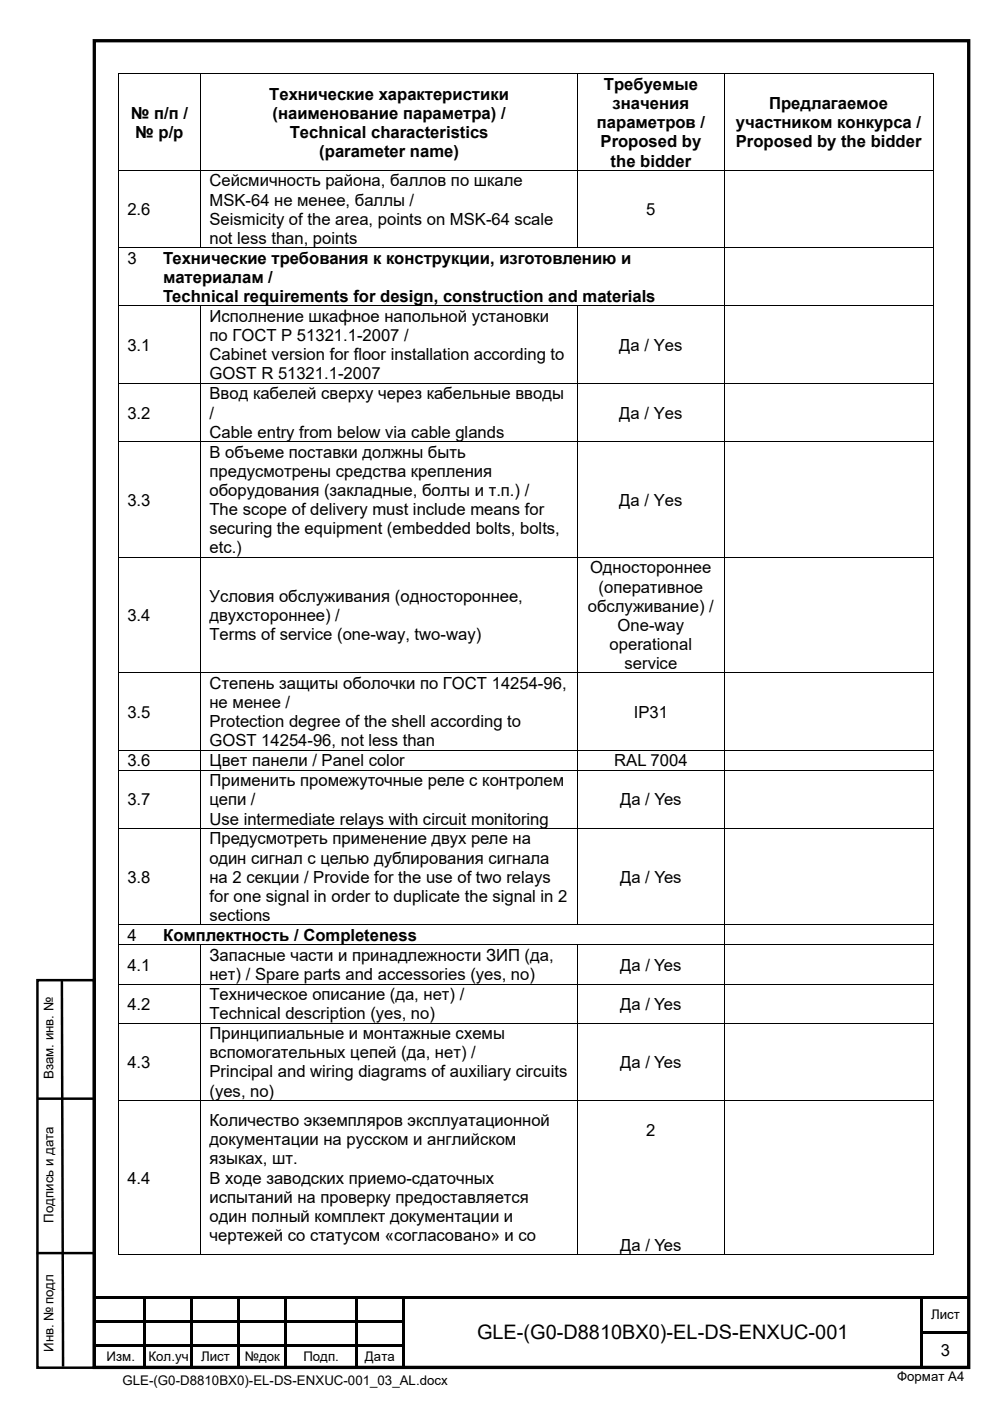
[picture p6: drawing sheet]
<svg xmlns="http://www.w3.org/2000/svg" width="210mm" height="297mm" viewBox="0 0 210 297" stroke-linecap="round" stroke-linejoin="round" font-family="sans-serif">
<defs><g id="words">
<text font-size="4.2" x="101.2" y="283.9">GLE-(G0-D8810BX0)-EL-DS-ENXUC-001</text>
<g font-size="3.5">
<text x="57.1" y="21.1">Технические характеристики</text>
<text x="128.1" y="19.1">Требуемые</text>
<text x="129.9" y="23.1">значения</text>
<text x="163.1" y="23.1">Предлагаемое</text>
<text x="27.7" y="25.2">№ п/п /</text>
<text x="28.7" y="29.2">№ p/p</text>
<text x="57.8" y="25.2">(наименование параметра) /</text>
<text x="61.4" y="29.2">Technical characteristics</text>
<text x="126.6" y="27.2">параметров /</text>
<text x="156.1" y="27.2">участником конкурса /</text>
<text x="67.7" y="33.3">(parameter name)</text>
<text x="127.4" y="31.3">Proposed by</text>
<text x="129.5" y="35.3">the bidder</text>
<text x="156.1" y="31.3">Proposed by the bidder</text>
<text x="44.4" y="39.5">Сейсмичность района, баллов по шкале</text>
<text x="27" y="45.6">2.6</text>
<text x="44.4" y="43.6">MSK-64 не менее, баллы /</text>
<text x="44.4" y="47.7">Seismicity of the area, points on MSK-64 scale</text>
<text x="137.1" y="45.6">5</text>
<text x="44.4" y="51.7">not less than, points</text>
<text x="27" y="55.9">3</text>
<text x="34.6" y="55.9">Технические требования к конструкции, изготовлению и</text>
<text x="34.6" y="60">материалам /</text>
<text x="34.6" y="64.1">Technical requirements for design, construction and materials</text>
<text x="44.4" y="68.3">Исполнение шкафное напольной установки</text>
<text x="27" y="74.4">3.1</text>
<text x="44.4" y="72.3">по ГОСТ Р 51321.1-2007 /</text>
<text x="44.4" y="76.4">Cabinet version for floor installation according to</text>
<text x="131.4" y="74.4">Да / Yes</text>
<text x="44.4" y="80.5">GOST R 51321.1-2007</text>
<text x="27" y="88.8">3.2</text>
<text x="44.4" y="84.7">Ввод кабелей сверху через кабельные вводы</text>
<text x="44.4" y="88.8">/</text>
<text x="131.4" y="88.8">Да / Yes</text>
<text x="44.4" y="92.8">Cable entry from below via cable glands</text>
<text x="44.4" y="97">В объеме поставки должны быть</text>
<text x="44.4" y="101.1">предусмотрены средства крепления</text>
<text x="27" y="107.2">3.3</text>
<text x="44.4" y="105.2">оборудования (закладные, болты и т.п.) /</text>
<text x="131.4" y="107.2">Да / Yes</text>
<text x="44.4" y="109.2">The scope of delivery must include means for</text>
<text x="44.4" y="113.3">securing the equipment (embedded bolts, bolts,</text>
<text x="44.4" y="117.3">etc.)</text>
<text x="125.2" y="121.6">Одностороннее</text>
<text x="127" y="125.6">(оперативное</text>
<text x="27" y="131.7">3.4</text>
<text x="44.4" y="127.6">Условия обслуживания (одностороннее,</text>
<text x="44.4" y="131.7">двухстороннее) /</text>
<text x="124.7" y="129.7">обслуживание) /</text>
<text x="44.4" y="135.8">Terms of service (one-way, two-way)</text>
<text x="129.3" y="137.8">operational</text>
<text x="131" y="133.7">One-way</text>
<text x="132.5" y="141.8">service</text>
<text x="44.4" y="146.1">Степень защиты оболочки по ГОСТ 14254-96,</text>
<text x="27" y="152.2">3.5</text>
<text x="44.4" y="150.1">не менее /</text>
<text x="44.4" y="154.2">Protection degree of the shell according to</text>
<text x="134.4" y="152.2">IP31</text>
<text x="44.4" y="158.2">GOST 14254-96, not less than</text>
<text x="27" y="162.5">3.6</text>
<text x="44.4" y="162.5">Цвет панели / Panel сolor</text>
<text x="44.4" y="166.7">Применить промежуточные реле с контролем</text>
<text x="130.3" y="162.5">RAL 7004</text>
<text x="27" y="170.8">3.7</text>
<text x="44.4" y="170.8">цепи /</text>
<text x="131.5" y="170.8">Да / Yes</text>
<text x="44.4" y="174.8">Use intermediate relays with circuit monitoring</text>
<text x="44.4" y="179">Предусмотреть применение двух реле на</text>
<text x="44.4" y="183.1">один сигнал с целью дублирования сигнала</text>
<text x="27" y="187.2">3.8</text>
<text x="44.4" y="191.2">for one signal in order to duplicate the signal in 2</text>
<text x="44.4" y="187.2">на 2 секции / Provide for the use of two relays</text>
<text x="131.5" y="187.2">Да / Yes</text>
<text x="44.4" y="195.3">sections</text>
<text x="27" y="199.5">4</text>
<text x="34.6" y="199.5">Комплектность / Completeness</text>
<text x="44.4" y="203.8">Запасные части и принадлежности ЗИП (да,</text>
<text x="27" y="205.8">4.1</text>
<text x="44.4" y="207.8">нет) / Spare parts and accessories (yes, no)</text>
<text x="131.6" y="205.8">Да / Yes</text>
<text x="27" y="214.1">4.2</text>
<text x="44.4" y="212">Техническое описание (да, нет) /</text>
<text x="131.6" y="214.1">Да / Yes</text>
<text x="44.4" y="216.1">Technical description (yes, no)</text>
<text x="44.4" y="220.3">Принципиальные и монтажные схемы</text>
<text x="27" y="226.4">4.3</text>
<text x="44.4" y="224.4">вспомогательных цепей (да, нет) /</text>
<text x="131.6" y="226.4">Да / Yes</text>
<text x="44.4" y="228.4">Principal and wiring diagrams of auxiliary circuits</text>
<text x="44.4" y="232.5">(yes, no)</text>
<text x="44.4" y="238.8">Количество экземпляров эксплуатационной</text>
<text x="44.4" y="242.8">документации на русском и английском</text>
<text x="137.1" y="240.8">2</text>
<text x="27" y="250.9">4.4</text>
<text x="44.4" y="246.9">языках, шт.</text>
<text x="44.4" y="250.9">В ходе заводских приемо-сдаточных</text>
<text x="44.4" y="255">испытаний на проверку предоставляется</text>
<text x="44.4" y="259">один полный комплект документации и</text>
<text x="44.4" y="263.1">чертежей со статусом «согласовано» и со</text>
<text x="131.6" y="265.1">Да / Yes</text>
<text x="199.6" y="287.4">3</text>
</g>
<g font-size="2.8">
<text x="11.4" y="228.8" transform="rotate(-90 11.4 228.8)">Взам. инв. №</text>
<text x="11.4" y="259.2" transform="rotate(-90 11.4 259.2)">Подпись и дата</text>
<text x="197.5" y="279.7">Лист</text>
<text x="11.4" y="286.6" transform="rotate(-90 11.4 286.6)">Инв. № подл</text>
<text x="22.6" y="288.5">Изм.</text>
<text x="26" y="293.6">GLE-(G0-D8810BX0)-EL-DS-ENXUC-001_03_AL.docx</text>
<text x="31.5" y="288.5">Кол.уч</text>
<text x="42.6" y="288.5">Лист</text>
<text x="51.9" y="288.5">№док</text>
<text x="64.3" y="288.5">Подп.</text>
<text x="77.4" y="288.5">Дата</text>
<text x="190.3" y="292.8">Формат А4</text>
</g>
</g></defs>
<path d="M20 8.6h185.5v281.3h-185.5z" fill="none" stroke="#000" stroke-width=".71" stroke-linecap="butt"/>
<g fill="#000">
<path d="M20.5 274.9h65.3v.5h-65.3zM30.5 275.4h.5v4.5h-.5zM40.4 275.4h.6v4.5h-.6zM50.4 275.4h.5v4.5h-.5zM60.4 275.4h.5v4.5h-.5zM75.3 275.4h.6v4.5h-.6zM85.3 275.4h.5v4.5h-.5zM85.8 274.9h109.5v.5h-109.5zM195.3 274.9h10.2v.5h-10.2zM195.3 275.4h.5v4.5h-.5zM20.5 279.9h65.3v.5h-65.3zM20.5 285h65.3v.5h-65.3z"/>
<path d="M30.5 280.4h.5v1.9h-.5zM30.5 282.3h.5v.6h-.5zM30.5 282.9h.5v2.1h-.5zM30.5 285.5h.5v4.5h-.5zM40.4 280.4h.6v1.9h-.6zM40.4 282.3h.6v.6h-.6zM40.4 282.9h.6v2.1h-.6zM40.4 285.5h.6v4.5h-.6zM50.4 280.4h.5v1.9h-.5zM50.4 282.3h.5v.6h-.5zM50.4 282.9h.5v2.1h-.5zM50.4 285.5h.5v4.5h-.5z"/>
<path d="M60.4 280.4h.5v1.9h-.5zM60.4 282.3h.5v.6h-.5zM60.4 282.9h.5v2.1h-.5zM60.4 285.5h.5v4.5h-.5zM75.3 280.4h.6v1.9h-.6zM75.3 282.3h.6v.6h-.6zM75.3 282.9h.6v2.1h-.6zM75.3 285.5h.6v4.5h-.6zM85.3 280.4h.5v1.9h-.5zM85.3 282.3h.5v.6h-.5zM85.3 282.9h.5v2.1h-.5zM85.3 285.5h.5v4.5h-.5z"/>
<path d="M195.3 279.9h.5v.5h-.5zM195.3 280.4h.5v1.9h-.5zM195.3 282.3h10.2v.6h-10.2zM195.3 282.9h.5v2.1h-.5zM195.3 285h.5v.5h-.5zM195.3 285.5h.5v4.5h-.5z"/>
</g>
<g fill="#fff">
<path d="M8.6 236.7h3.3v24.6h-3.3z"/>
<path d="M8.6 267h4.6v22.8h-4.6z"/>
<path d="M8.6 207.5h3.3v25.5h-3.3z"/>
<path d="M14.7 208.5h4.1v22.6h-4.1z"/>
</g>
<path d="M7.9 207.8h12v82.2h-12zM13.1 207.6l.3 82.2M7.9 232.9h12M7.8 265.7h12" fill="none" stroke="#000" stroke-width=".53"/>
<path d="M25 15.6h.2v.2h-.2zM197.8 15.6h.2v.2h-.2zM197.8 265.9h.2v.1h-.2z" fill="#000"/>
<g fill="none" stroke="#000" stroke-width=".21">
<path d="M25 15.7h173M25.1 15.8v20.2M42.5 15.8v20.2M122.6 15.8v20.2M153.6 15.8v20.2M197.9 15.8v20.2M25 36.1h173M25.1 36.2v16.3M42.5 36.2v16.3M122.6 36.2v16.3M153.6 36.2v16.3M197.9 36.2v16.3"/>
<path d="M25 52.5h173M25.1 52.6v12.2M153.6 52.6v12.2M197.9 52.6v12.2M25 64.9h173M25.1 65v16.2M42.5 65v16.2M122.6 65v16.2M153.6 65v16.2M197.9 65v16.2M25 81.3h173M25 93.6h173"/>
<path d="M25.1 81.4v12.2M25.1 93.7v24.4M42.5 81.4v12.2M42.5 93.7v24.4M122.6 81.4v12.2M122.6 93.7v24.4M153.6 81.4v12.2M153.6 93.7v24.4M197.9 81.4v12.2M197.9 93.7v24.4M25 118.2h173M25.1 118.2v24.4"/>
<path d="M42.5 118.2v24.4M122.6 118.2v24.4M153.6 118.2v24.4M197.9 118.2v24.4M25 142.7h173M25 159.1h173M25.1 142.7v16.3M25.1 159.2v4M42.5 142.7v16.3M42.5 159.2v4M122.6 142.7v16.3M122.6 159.2v4"/>
<path d="M153.6 142.7v16.3M153.6 159.2v4M197.9 142.7v16.3M197.9 159.2v4M25 163.3h173M25 175.6h173M25.1 163.4v12.2M25.1 175.7v20.3M42.5 163.4v12.2M42.5 175.7v20.3M122.6 163.4v12.2M122.6 175.7v20.3"/>
<path d="M153.6 163.4v12.2M153.6 175.7v20.3M197.9 163.4v12.2M197.9 175.7v20.3M25 196.1h173M25.1 196.2v4.1M153.6 196.2v4.1M197.9 196.2v4.1M25 200.3h173M25 208.6h173M25 216.9h173M25.1 200.4v8.2"/>
<path d="M25.1 208.7v8.1M25.1 217v16.2M42.5 200.4v8.2M42.5 208.7v8.1M42.5 217v16.2M122.6 200.4v8.2M122.6 208.7v8.1M122.6 217v16.2M153.6 200.4v8.2M153.6 208.7v8.1M153.6 217v16.2M197.9 200.4v8.2"/>
<path d="M197.9 208.7v8.1M197.9 217v16.2M25 233.3h173M25.1 233.4v32.6M42.5 233.4v32.6M122.6 233.4v32.6M153.6 233.4v32.6M197.9 233.4v32.6M25 266h17.5M42.6 266h79.9M122.6 266h30.9M153.7 266h44.1"/>
</g>
<use href="#words"/>
</svg>
